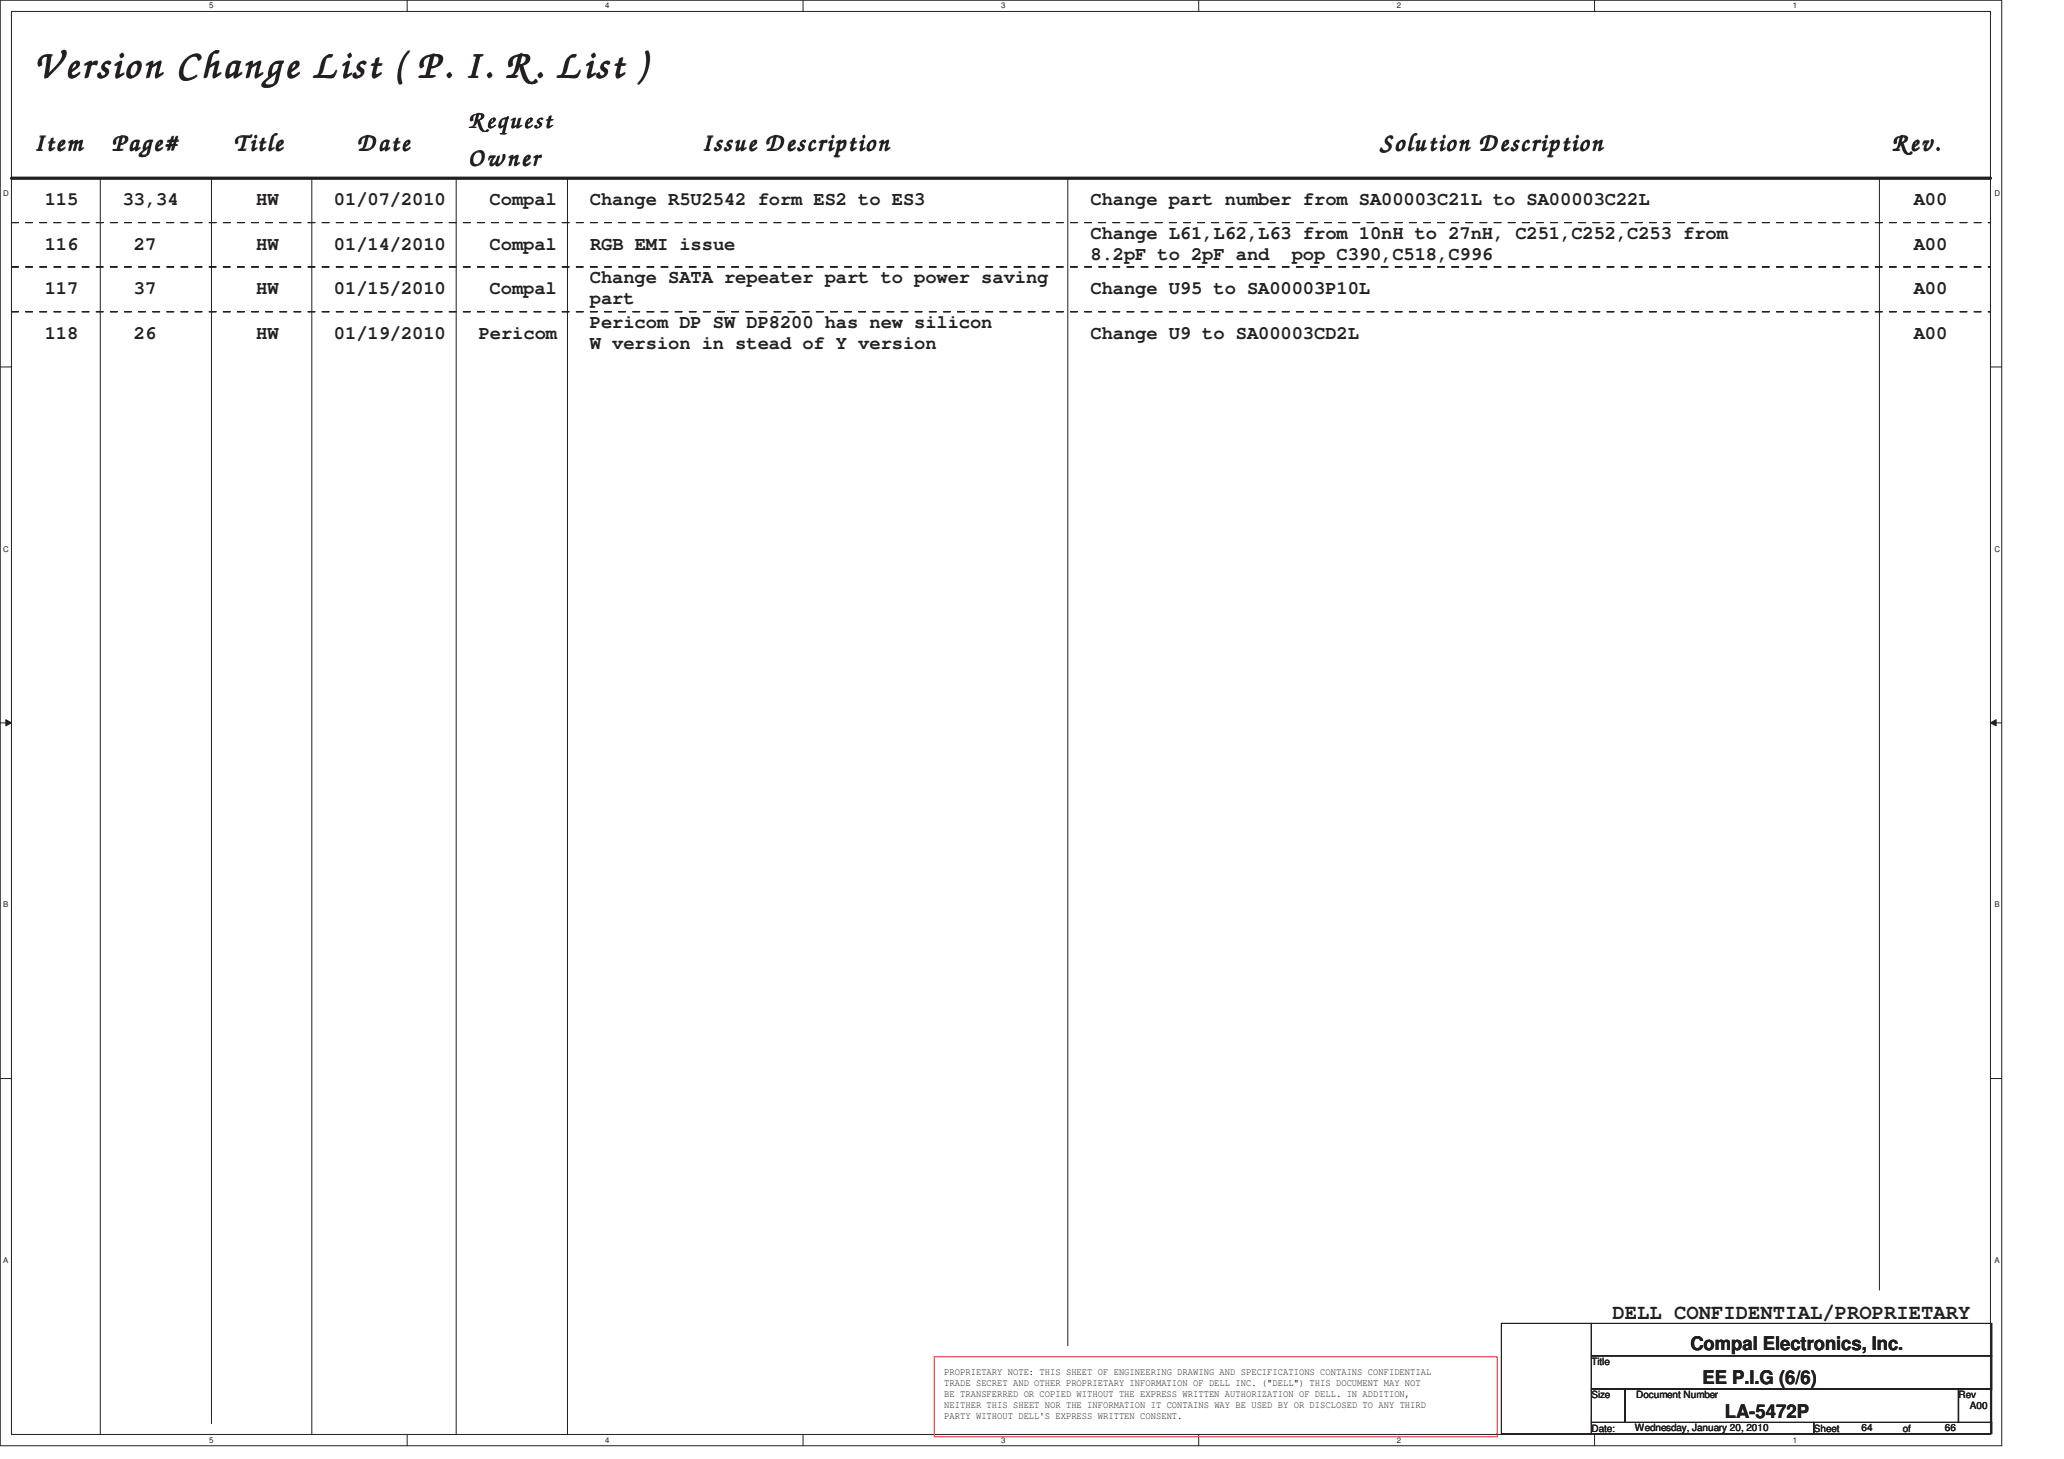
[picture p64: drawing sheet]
<svg xmlns="http://www.w3.org/2000/svg" width="297mm" height="210mm" viewBox="0 0 297 210" stroke-linecap="round" stroke-linejoin="round" font-family="sans-serif">
<defs><g id="words">
<text font-size="6.9" fill="#231f20" x="4.9" y="11.2">Version Change List ( P. I. R. List )</text>
<g font-size="4.3" fill="#231f20">
<text x="4.9" y="21.6">Item</text>
<text x="16" y="21.6">Page#</text>
<text x="33.7" y="21.7">Title</text>
<text x="51.4" y="21.6">Date</text>
<text x="67.3" y="23.8">Owner</text>
<text x="67.4" y="18.4">Request</text>
<text x="100.9" y="21.7">Issue Description</text>
<text x="198.6" y="21.6">Solution Description</text>
<text x="272.2" y="21.7">Rev.</text>
</g>
<text font-size="3" fill="#231f20" x="232" y="189.8">DELL CONFIDENTIAL/PROPRIETARY</text>
<g font-size="2.7" fill="#231f20">
<text x="6.4" y="29.5">115</text>
<text x="17.7" y="29.5">33,34</text>
<text x="36.9" y="29.5">HW</text>
<text x="48.1" y="29.5">01/07/2010</text>
<text x="70.5" y="29.5">Compal</text>
<text x="84.9" y="29.5">Change R5U2542 form ES2 to ES3</text>
<text x="156.9" y="29.5">Change part number from SA00003C21L to SA00003C22L</text>
<text x="275.4" y="29.5">A00</text>
<text x="6.4" y="36">116</text>
<text x="19.3" y="36">27</text>
<text x="36.9" y="36">HW</text>
<text x="48.1" y="36">01/14/2010</text>
<text x="70.5" y="36">Compal</text>
<text x="84.9" y="36">RGB EMI issue</text>
<text x="156.9" y="34.3">Change L61,L62,L63 from 10nH to 27nH, C251,C252,C253 from</text>
<text x="275.4" y="36">A00</text>
<text x="84.9" y="40.7">Change SATA repeater part to power saving</text>
<text x="156.9" y="37.4">8.2pF to 2pF and</text>
<text x="185.9" y="37.4">pop C390,C518,C996</text>
<text x="6.4" y="42.3">117</text>
<text x="19.3" y="42.3">37</text>
<text x="36.9" y="42.3">HW</text>
<text x="48.1" y="42.3">01/15/2010</text>
<text x="70.5" y="42.3">Compal</text>
<text x="84.9" y="43.8">part</text>
<text x="84.9" y="47.2">Pericom DP SW DP8200 has new silicon</text>
<text x="156.9" y="42.3">Change U95 to SA00003P10L</text>
<text x="275.4" y="42.3">A00</text>
<text x="6.4" y="48.7">118</text>
<text x="19.3" y="48.7">26</text>
<text x="36.9" y="48.7">HW</text>
<text x="48.1" y="48.7">01/19/2010</text>
<text x="68.9" y="48.7">Pericom</text>
<text x="84.9" y="50.2">W version in stead of Y version</text>
<text x="156.9" y="48.7">Change U9 to SA00003CD2L</text>
<text x="275.4" y="48.7">A00</text>
<text x="243.3" y="194.3">Compal Electronics, Inc.</text>
<text x="245" y="199.3">EE P.I.G (6/6)</text>
<text x="248.2" y="204.1">LA-5472P</text>
</g>
<g font-size="1.4" fill="#231f20">
<text x="135.9" y="197.9">PROPRIETARY NOTE: THIS SHEET OF ENGINEERING DRAWING AND SPECIFICATIONS CONTAINS CONFIDENTIAL</text>
<text x="229" y="196.5">Title</text>
<text x="135.9" y="199.5">TRADE SECRET AND OTHER PROPRIETARY INFORMATION OF DELL INC. (&quot;DELL&quot;) THIS DOCUMENT MAY NOT</text>
<text x="135.9" y="201">BE TRANSFERRED OR COPIED WITHOUT THE EXPRESS WRITTEN AUTHORIZATION OF DELL. IN ADDITION,</text>
<text x="135.9" y="202.6">NEITHER THIS SHEET NOR THE INFORMATION IT CONTAINS WAY BE USED BY OR DISCLOSED TO ANY THIRD</text>
<text x="229" y="201.2">Size</text>
<text x="235.5" y="201.2">Document Number</text>
<text x="281.8" y="201.2">Rev</text>
<text x="283.5" y="202.9">A00</text>
<text x="135.9" y="204.2">PARTY WITHOUT DELL'S EXPRESS WRITTEN CONSENT.</text>
<text x="229" y="206.1">Date:</text>
<text x="235.3" y="205.9">Wednesday, January 20, 2010</text>
<text x="261" y="206.1">Sheet</text>
<text x="267.9" y="205.9">64</text>
<text x="273.8" y="206.1">of</text>
<text x="279.9" y="205.9">66</text>
</g>
<g font-size="1.1" fill="#231f20">
<text x="30.1" y="1.2">5</text>
<text x="87.1" y="1.2">4</text>
<text x="144.1" y="1.2">3</text>
<text x="201" y="1.2">2</text>
<text x="258" y="1.2">1</text>
<text x=".5" y="28.2">D</text>
<text x="287" y="28.2">D</text>
<text x=".5" y="79.4">C</text>
<text x="287" y="79.4">C</text>
<text x=".5" y="130.6">B</text>
<text x="287" y="130.6">B</text>
<text x=".5" y="181.8">A</text>
<text x="287" y="181.8">A</text>
<text x="30.1" y="207.6">5</text>
<text x="87.1" y="207.6">4</text>
<text x="144.1" y="207.6">3</text>
<text x="201" y="207.6">2</text>
<text x="258" y="207.6">1</text>
</g>
</g></defs>
<path d="M0 0h288.1v208.1h-288.1zM1.6 1.6h284.9v204.8h-284.9z" fill="none" stroke="#231f20" stroke-width=".14"/>
<g fill="#fff">
<path d="M30.1 .2h.6v1.2h-.6z"/>
<path d="M30.1 206.6h.6v1.2h-.6z"/>
</g>
<path d="M58.6 0v1.6M58.6 206.4v1.7" fill="none" stroke="#231f20" stroke-width=".14"/>
<g fill="#fff">
<path d="M87 .2h.6v1.2h-.6z"/>
<path d="M87 206.6h.6v1.2h-.6z"/>
</g>
<path d="M115.6 0v1.6M115.6 206.4v1.7" fill="none" stroke="#231f20" stroke-width=".14"/>
<g fill="#fff">
<path d="M144 .2h.6v1.2h-.6z"/>
<path d="M144 206.6h.6v1.2h-.6z"/>
</g>
<path d="M172.5 0v1.6M172.5 206.4v1.7" fill="none" stroke="#231f20" stroke-width=".14"/>
<g fill="#fff">
<path d="M200.9 .2h.6v1.2h-.6z"/>
<path d="M200.9 206.6h.6v1.2h-.6z"/>
</g>
<path d="M229.5 0v1.6M229.5 206.4v1.7" fill="none" stroke="#231f20" stroke-width=".14"/>
<g fill="#fff">
<path d="M257.9 .2h.6v1.2h-.6z"/>
<path d="M257.9 206.6h.6v1.2h-.6z"/>
<path d="M.5 27.2h.7v1.2h-.7z"/>
<path d="M286.9 27.2h.7v1.2h-.7z"/>
<path d="M.5 78.4h.7v1.2h-.7z"/>
<path d="M286.9 78.4h.7v1.2h-.7z"/>
</g>
<path d="M0 52.8h1.6M286.5 52.8h1.6" fill="none" stroke="#231f20" stroke-width=".14"/>
<g fill="#fff">
<path d="M.5 129.6h.7v1.2h-.7z"/>
<path d="M286.9 129.6h.7v1.2h-.7z"/>
</g>
<path d="M0 104h1.6M286.5 104h1.6" fill="none" stroke="#231f20" stroke-width=".14"/>
<path d="M.8 103.6l.8 .4-.8 .5z" fill="#231f20"/>
<path d="M.8 103.6l.8 .4-.8 .5z" fill="none" stroke="#231f20" stroke-width=".14"/>
<path d="M286.5 104l.8-.4v.9z" fill="#231f20"/>
<path d="M286.5 104l.8-.4v.9z" fill="none" stroke="#231f20" stroke-width=".14"/>
<g fill="#fff">
<path d="M.5 180.8h.7v1.2h-.7z"/>
<path d="M286.9 180.8h.7v1.2h-.7z"/>
</g>
<g fill="none" stroke="#231f20" stroke-width=".14">
<path d="M14.4 25.7v180.7M30.4 25.7v179.2M44.9 25.7v180.7M65.7 25.7v180.7M81.7 25.7v180.7M153.7 25.7v168M270.5 25.7v160M0 155.2h1.6M286.5 155.2h1.6M216.1 190.5h12.9v15.8h-12.9zM229 190.5h57.6v4.6h-57.6zM229 195.1h57.6v4.8h-57.6z"/>
<path d="M229 199.9h4.8v4.8h-4.8zM233.9 199.9h48v4.8h-48zM281.8 199.9h4.8v4.8h-4.8zM229 204.7h32v1.6h-32zM261 204.7h25.6v1.6h-25.6z"/>
</g>
<path d="M1.6 25.7h284.9" fill="none" stroke="#231f20" stroke-width=".47"/>
<path d="M134.4 195.3h81v11.5h-81z" fill="none" stroke="#ed2024" stroke-width=".14"/>
<path d="M1.6 32h284.9M1.6 38.4h284.9M286.5 32h.1M286.5 38.4h.1M1.6 44.9h284.9M286.5 44.9h.1" fill="none" stroke="#231f20" stroke-width=".14" stroke-dasharray="1 1 1 1 1 1 1 1"/>
<use href="#words"/>
</svg>
